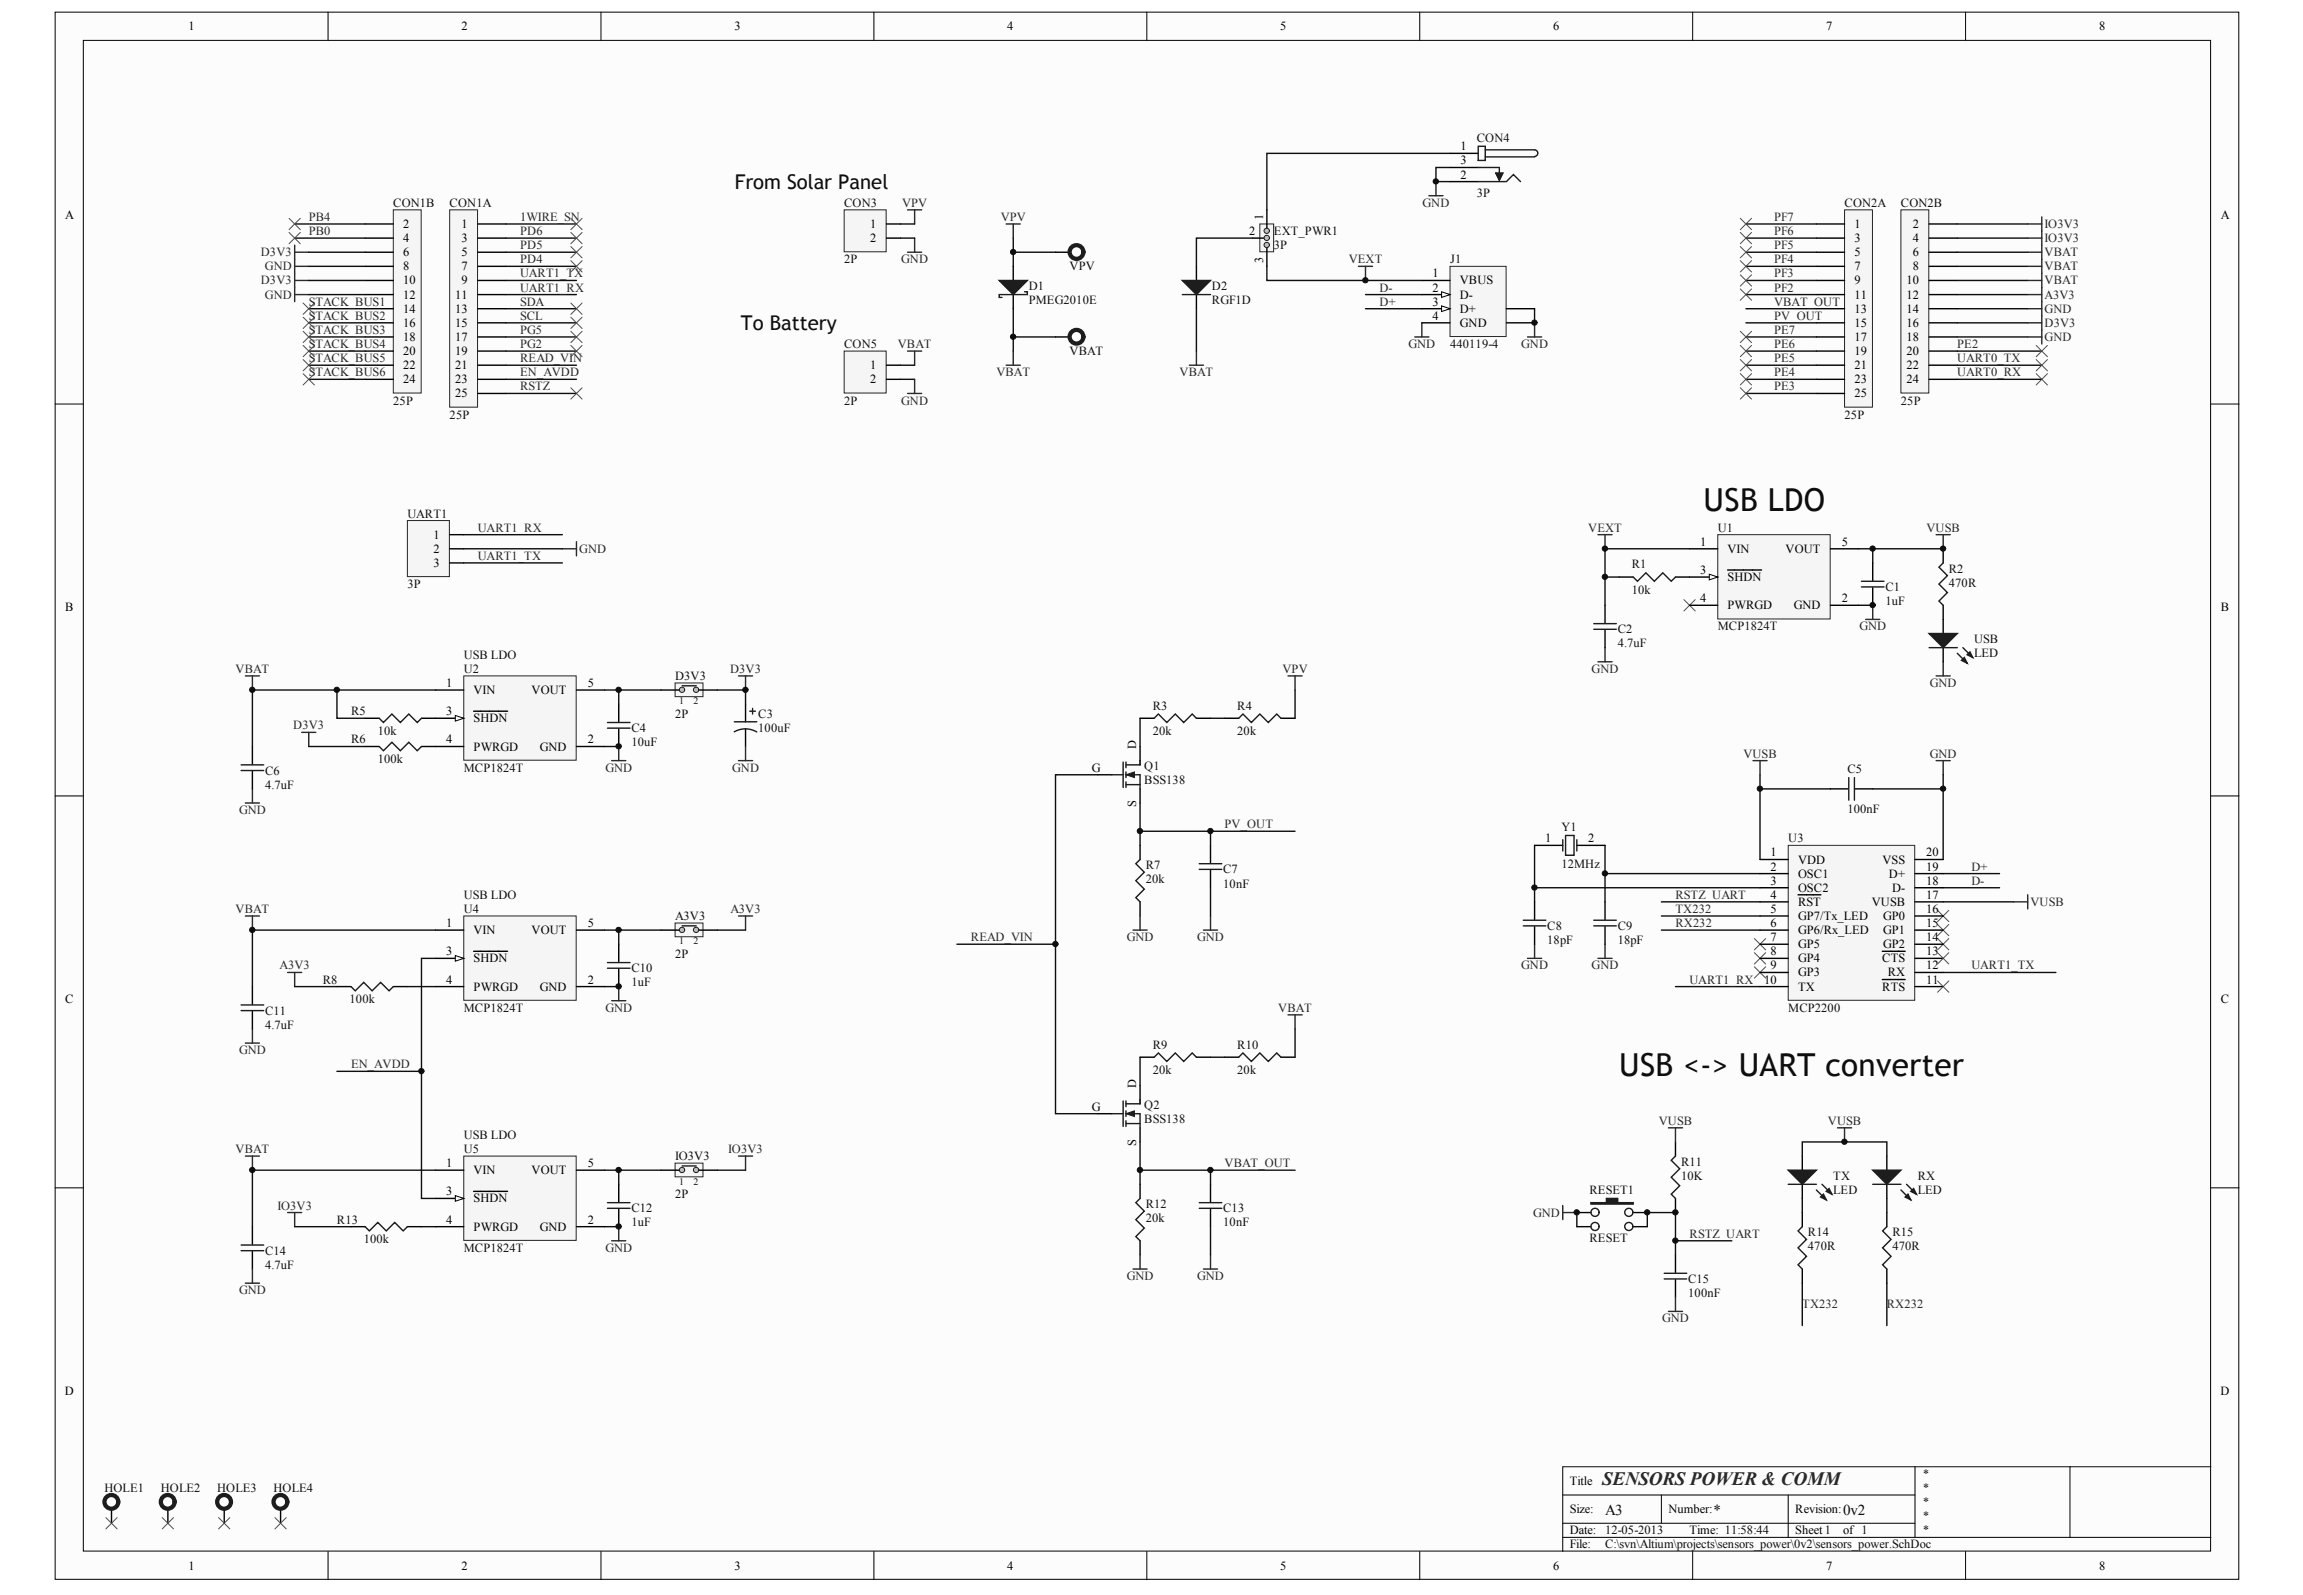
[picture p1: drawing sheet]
<svg xmlns="http://www.w3.org/2000/svg" width="289mm" height="200mm" viewBox="0 0 289 200" stroke-linecap="round" stroke-linejoin="round" font-family="sans-serif">
<defs><g id="words">
<g font-size="4" fill="#0e0e0e">
<text x="213.7" y="64.1">USB LDO</text>
<text x="203.1" y="134.9">USB &lt;-&gt; UART converter</text>
</g>
<g font-size="2.6" fill="#0e0e0e">
<text x="92.2" y="23.7">From Solar Panel</text>
<text x="92.9" y="41.4">To Battery</text>
</g>
<text font-size="2.4" fill="#262626" x="201" y="186.2">SENSORS POWER &amp; COMM</text>
<g font-size="1.9" fill="#0e0e0e">
<text x="201.4" y="189.9">A3</text>
<text x="215" y="189.9">*</text>
<text x="231.2" y="189.9">0v2</text>
</g>
<g font-size="1.6">
<text x="23.7" y="3.8">1</text>
<text x="57.9" y="3.8">2</text>
<text x="92.1" y="3.8">3</text>
<text x="126.4" y="3.8">4</text>
<text x="160.6" y="3.8">5</text>
<text x="194.9" y="3.8">6</text>
<text x="229.1" y="3.8">7</text>
<text x="263.3" y="3.8">8</text>
<text x="183.2" y="18.9">1</text>
<text x="183.2" y="22.4">2</text>
<text x="183.2" y="20.6">3</text>
<text x="8.2" y="27.5">A</text>
<text x="50.6" y="28.6">2</text>
<text x="57.9" y="28.6">1</text>
<text x="109.2" y="28.6">1</text>
<text x="156.7" y="29.5">2</text>
<text x="232.6" y="28.6">1</text>
<text x="240" y="28.6">2</text>
<text x="278.6" y="27.5">A</text>
<text x="50.6" y="30.4">4</text>
<text x="50.6" y="32.1">6</text>
<text x="50.6" y="33.9">8</text>
<text x="50.6" y="35.7">10</text>
<text x="57.9" y="30.4">3</text>
<text x="57.9" y="32.1">5</text>
<text x="57.9" y="33.9">7</text>
<text x="57.9" y="35.7">9</text>
<text x="109.2" y="30.4">2</text>
<text x="179.7" y="34.8">1</text>
<text x="183.2" y="35.7">VBUS</text>
<text x="232.6" y="30.4">3</text>
<text x="232.6" y="32.1">5</text>
<text x="232.6" y="33.9">7</text>
<text x="232.6" y="35.7">9</text>
<text x="239.2" y="35.7">10</text>
<text x="240" y="30.4">4</text>
<text x="240" y="32.1">6</text>
<text x="240" y="33.9">8</text>
<text x="50.6" y="37.4">12</text>
<text x="50.6" y="39.2">14</text>
<text x="50.6" y="41">16</text>
<text x="57.1" y="37.4">11</text>
<text x="57.1" y="39.2">13</text>
<text x="57.1" y="41">15</text>
<text x="179.7" y="36.6">2</text>
<text x="179.7" y="38.3">3</text>
<text x="179.7" y="40.1">4</text>
<text x="183.2" y="37.4">D-</text>
<text x="183.2" y="39.2">D+</text>
<text x="183.2" y="41">GND</text>
<text x="232.6" y="37.4">11</text>
<text x="232.6" y="39.2">13</text>
<text x="232.6" y="41">15</text>
<text x="239.2" y="37.4">12</text>
<text x="239.2" y="39.2">14</text>
<text x="239.2" y="41">16</text>
<text x="50.6" y="42.8">18</text>
<text x="50.6" y="44.5">20</text>
<text x="50.6" y="46.3">22</text>
<text x="57.1" y="42.8">17</text>
<text x="57.1" y="44.5">19</text>
<text x="57.1" y="46.3">21</text>
<text x="109.2" y="46.3">1</text>
<text x="232.6" y="42.8">17</text>
<text x="232.6" y="44.5">19</text>
<text x="232.6" y="46.3">21</text>
<text x="239.2" y="42.8">18</text>
<text x="239.2" y="44.5">20</text>
<text x="239.2" y="46.3">22</text>
<text x="50.6" y="48.1">24</text>
<text x="57.1" y="48.1">23</text>
<text x="57.1" y="49.8">25</text>
<text x="109.2" y="48.1">2</text>
<text x="232.6" y="48.1">23</text>
<text x="232.6" y="49.8">25</text>
<text x="239.2" y="48.1">24</text>
<text x="54.4" y="67.6">1</text>
<text x="54.4" y="69.3">2</text>
<text x="54.4" y="71.1">3</text>
<text x="213.3" y="68.4">1</text>
<text x="213.3" y="72">3</text>
<text x="216.7" y="69.3">VIN</text>
<text x="224" y="69.3">VOUT</text>
<text x="231.1" y="68.4">5</text>
<text x="8.2" y="76.6">B</text>
<text x="213.3" y="75.5">4</text>
<text x="216.7" y="72.9">SHDN</text>
<text x="216.7" y="76.4">PWRGD</text>
<text x="225" y="76.4">GND</text>
<text x="231.1" y="75.5">2</text>
<text x="278.6" y="76.6">B</text>
<text x="56" y="86.2">1</text>
<text x="56" y="89.7">3</text>
<text x="59.4" y="87">VIN</text>
<text x="66.7" y="87">VOUT</text>
<text x="73.7" y="86.2">5</text>
<text x="56" y="93.2">4</text>
<text x="59.4" y="90.6">SHDN</text>
<text x="59.4" y="94.1">PWRGD</text>
<text x="67.7" y="94.1">GND</text>
<text x="73.7" y="93.2">2</text>
<text x="137" y="96.8">G</text>
<text x="193.8" y="105.6">1</text>
<text x="199.2" y="105.6">2</text>
<text x="222.1" y="107.4">1</text>
<text x="241.7" y="107.4">20</text>
<text x="222.1" y="110.9">3</text>
<text x="222.1" y="112.7">4</text>
<text x="222.1" y="109.2">2</text>
<text x="225.6" y="111.8">OSC2</text>
<text x="225.6" y="113.6">RST</text>
<text x="225.6" y="108.3">VDD</text>
<text x="225.6" y="110.1">OSC1</text>
<text x="234.8" y="113.6">VUSB</text>
<text x="236.2" y="108.3">VSS</text>
<text x="237" y="110.1">D+</text>
<text x="237.4" y="111.8">D-</text>
<text x="241.7" y="112.7">17</text>
<text x="241.7" y="110.9">18</text>
<text x="241.7" y="109.2">19</text>
<text x="56" y="116.3">1</text>
<text x="56" y="119.8">3</text>
<text x="59.4" y="117.1">VIN</text>
<text x="66.7" y="117.1">VOUT</text>
<text x="73.7" y="116.3">5</text>
<text x="222.1" y="114.5">5</text>
<text x="222.1" y="116.3">6</text>
<text x="222.1" y="118">7</text>
<text x="222.1" y="119.8">8</text>
<text x="225.6" y="115.4">GP7/Tx_LED</text>
<text x="225.6" y="117.1">GP6/Rx_LED</text>
<text x="225.6" y="118.9">GP5</text>
<text x="236.2" y="118.9">GP2</text>
<text x="236.2" y="117.1">GP1</text>
<text x="236.2" y="115.4">GP0</text>
<text x="241.7" y="119.8">13</text>
<text x="241.7" y="118">14</text>
<text x="241.7" y="116.3">15</text>
<text x="241.7" y="114.5">16</text>
<text x="8.2" y="125.8">C</text>
<text x="56" y="123.3">4</text>
<text x="59.4" y="120.7">SHDN</text>
<text x="59.4" y="124.2">PWRGD</text>
<text x="67.7" y="124.2">GND</text>
<text x="73.7" y="123.3">2</text>
<text x="221.3" y="123.3">10</text>
<text x="222.1" y="121.6">9</text>
<text x="225.6" y="120.7">GP4</text>
<text x="225.6" y="122.5">GP3</text>
<text x="225.6" y="124.2">TX</text>
<text x="236.1" y="124.2">RTS</text>
<text x="236.1" y="120.7">CTS</text>
<text x="236.8" y="122.5">RX</text>
<text x="241.7" y="123.3">11</text>
<text x="241.7" y="121.6">12</text>
<text x="278.6" y="125.8">C</text>
<text x="137" y="139.3">G</text>
<text x="56" y="146.4">1</text>
<text x="56" y="149.9">3</text>
<text x="59.4" y="147.3">VIN</text>
<text x="66.7" y="147.3">VOUT</text>
<text x="73.7" y="146.4">5</text>
<text x="56" y="153.5">4</text>
<text x="59.4" y="150.8">SHDN</text>
<text x="59.4" y="154.3">PWRGD</text>
<text x="67.7" y="154.3">GND</text>
<text x="73.7" y="153.5">2</text>
<text x="8.1" y="174.9">D</text>
<text x="278.6" y="174.9">D</text>
<text x="196.9" y="186.2">Title</text>
<text x="196.9" y="189.8">Size:</text>
<text x="209.3" y="189.8">Number:</text>
<text x="225.2" y="189.8">Revision:</text>
<text x="23.7" y="196.8">1</text>
<text x="57.9" y="196.8">2</text>
<text x="92.1" y="196.8">3</text>
<text x="126.4" y="196.8">4</text>
<text x="160.6" y="196.8">5</text>
<text x="194.9" y="196.8">6</text>
<text x="196.9" y="192.4">Date:</text>
<text x="196.9" y="194.2">File:</text>
<text x="212" y="192.4">Time: 11:58:44</text>
<text x="225.2" y="192.4">Sheet 1</text>
<text x="229.1" y="196.8">7</text>
<text x="231.2" y="192.4">of 1</text>
<text x="263.3" y="196.8">8</text>
</g>
<g font-size="1.6" fill="#0e0e0e">
<text x="185.3" y="17.8">CON4</text>
<text x="49.3" y="25.9">CON1B</text>
<text x="56.4" y="25.9">CON1A</text>
<text x="105.9" y="25.9">CON3</text>
<text x="159.8" y="29.5">EXT_PWR1</text>
<text x="185.3" y="24.7">3P</text>
<text x="231.4" y="25.9">CON2A</text>
<text x="238.5" y="25.9">CON2B</text>
<text x="105.9" y="33">2P</text>
<text x="134.2" y="33.9">VPV</text>
<text x="159.8" y="31.2">3P</text>
<text x="181.9" y="33">J1</text>
<text x="129.1" y="36.4">D1</text>
<text x="129.1" y="38.2">PMEG2010E</text>
<text x="152" y="36.4">D2</text>
<text x="152" y="38.2">RGF1D</text>
<text x="105.9" y="43.6">CON5</text>
<text x="134.2" y="44.5">VBAT</text>
<text x="181.9" y="43.6">440119-4</text>
<text x="49.3" y="50.7">25P</text>
<text x="56.4" y="52.5">25P</text>
<text x="105.9" y="50.7">2P</text>
<text x="231.4" y="52.5">25P</text>
<text x="238.5" y="50.7">25P</text>
<text x="51.1" y="64.9">UART1</text>
<text x="204.7" y="71.3">R1</text>
<text x="215.5" y="66.7">U1</text>
<text x="244.5" y="71.8">R2</text>
<text x="51.1" y="73.8">3P</text>
<text x="204.7" y="74.5">10k</text>
<text x="236.5" y="74.1">C1</text>
<text x="236.5" y="75.9">1uF</text>
<text x="244.5" y="73.6">470R</text>
<text x="58.2" y="82.6">USB LDO</text>
<text x="203" y="79.4">C2</text>
<text x="203" y="81.2">4.7uF</text>
<text x="215.5" y="79.1">MCP1824T</text>
<text x="247.7" y="80.7">USB</text>
<text x="247.7" y="82.4">LED</text>
<text x="44" y="89.7">R5</text>
<text x="58.2" y="84.4">U2</text>
<text x="84.7" y="85.3">D3V3</text>
<text x="144.6" y="89">R3</text>
<text x="155.2" y="89">R4</text>
<text x="44" y="93.2">R6</text>
<text x="47.4" y="92.2">10k</text>
<text x="47.4" y="95.7">100k</text>
<text x="79.2" y="91.8">C4</text>
<text x="79.2" y="93.6">10uF</text>
<text x="84.7" y="90">2P</text>
<text x="95.1" y="90">C3</text>
<text x="95.1" y="91.8">100uF</text>
<text x="144.6" y="92.2">20k</text>
<text x="155.2" y="92.2">20k</text>
<text x="33.3" y="97.1">C6</text>
<text x="33.3" y="98.9">4.7uF</text>
<text x="58.2" y="96.8">MCP1824T</text>
<text x="143.6" y="96.6">Q1</text>
<text x="143.6" y="98.4">BSS138</text>
<text x="231.8" y="97">C5</text>
<text x="231.8" y="101.9">100nF</text>
<text x="195.9" y="104.2">Y1</text>
<text x="224.3" y="105.6">U3</text>
<text x="58.2" y="112.7">USB LDO</text>
<text x="143.7" y="109">R7</text>
<text x="143.7" y="110.8">20k</text>
<text x="153.5" y="109.5">C7</text>
<text x="153.5" y="111.3">10nF</text>
<text x="195.9" y="108.8">12MHz</text>
<text x="58.2" y="114.5">U4</text>
<text x="84.7" y="115.4">A3V3</text>
<text x="194.1" y="116.6">C8</text>
<text x="194.1" y="118.4">18pF</text>
<text x="203" y="116.6">C9</text>
<text x="203" y="118.4">18pF</text>
<text x="40.5" y="123.3">R8</text>
<text x="43.9" y="125.8">100k</text>
<text x="79.2" y="121.9">C10</text>
<text x="79.2" y="123.7">1uF</text>
<text x="84.7" y="120.2">2P</text>
<text x="33.3" y="127.2">C11</text>
<text x="33.3" y="129">4.7uF</text>
<text x="58.2" y="126.9">MCP1824T</text>
<text x="144.6" y="131.5">R9</text>
<text x="155.2" y="131.5">R10</text>
<text x="224.3" y="126.9">MCP2200</text>
<text x="144.6" y="134.7">20k</text>
<text x="155.2" y="134.7">20k</text>
<text x="58.2" y="142.8">USB LDO</text>
<text x="143.6" y="139.1">Q2</text>
<text x="143.6" y="140.9">BSS138</text>
<text x="58.2" y="144.6">U5</text>
<text x="84.7" y="145.5">IO3V3</text>
<text x="199.4" y="149.7">RESET1</text>
<text x="210.9" y="146.2">R11</text>
<text x="210.9" y="148">10K</text>
<text x="230" y="148">TX</text>
<text x="230" y="149.7">LED</text>
<text x="240.6" y="148">RX</text>
<text x="240.6" y="149.7">LED</text>
<text x="42.3" y="153.5">R13</text>
<text x="45.6" y="155.9">100k</text>
<text x="79.2" y="152">C12</text>
<text x="79.2" y="153.8">1uF</text>
<text x="84.7" y="150.3">2P</text>
<text x="143.7" y="151.5">R12</text>
<text x="143.7" y="153.3">20k</text>
<text x="153.5" y="152">C13</text>
<text x="153.5" y="153.8">10nF</text>
<text x="199.4" y="155.8">RESET</text>
<text x="226.8" y="155">R14</text>
<text x="237.4" y="155">R15</text>
<text x="33.3" y="157.3">C14</text>
<text x="33.3" y="159.1">4.7uF</text>
<text x="58.2" y="157">MCP1824T</text>
<text x="211.8" y="160.9">C15</text>
<text x="226.8" y="156.8">470R</text>
<text x="237.4" y="156.8">470R</text>
<text x="211.8" y="162.7">100nF</text>
<text x="241.1" y="185.3">*</text>
<text x="13.1" y="187.1">HOLE1</text>
<text x="20.2" y="187.1">HOLE2</text>
<text x="27.2" y="187.1">HOLE3</text>
<text x="34.3" y="187.1">HOLE4</text>
<text x="241.1" y="187.1">*</text>
<text x="241.1" y="188.9">*</text>
<text x="241.1" y="190.6">*</text>
<text x="201.4" y="192.4">12-05-2013</text>
<text x="201.4" y="194.2">C:\svn\Altium\projects\sensors_power\0v2\sensors_power.SchDoc</text>
<text x="241.1" y="192.4">*</text>
</g>
<g font-size="1.6" fill="#262626">
<text x="38.7" y="29.5">PB0</text>
<text x="38.7" y="27.7">PB4</text>
<text x="65.3" y="29.5">PD6</text>
<text x="65.3" y="27.7">1WIRE_SN</text>
<text x="113.2" y="25.9">VPV</text>
<text x="125.5" y="27.7">VPV</text>
<text x="178.5" y="25.9">GND</text>
<text x="222.6" y="29.5">PF6</text>
<text x="222.6" y="27.7">PF7</text>
<text x="256.5" y="28.6">IO3V3</text>
<text x="32.7" y="32.1">D3V3</text>
<text x="32.7" y="35.7">D3V3</text>
<text x="33.2" y="33.9">GND</text>
<text x="65.3" y="34.8">UART1_TX</text>
<text x="65.3" y="33">PD4</text>
<text x="65.3" y="31.2">PD5</text>
<text x="113.1" y="33">GND</text>
<text x="169.2" y="33">VEXT</text>
<text x="222.6" y="34.8">PF3</text>
<text x="222.6" y="33">PF4</text>
<text x="222.6" y="31.2">PF5</text>
<text x="256.5" y="30.4">IO3V3</text>
<text x="256.5" y="35.7">VBAT</text>
<text x="256.5" y="33.9">VBAT</text>
<text x="256.5" y="32.1">VBAT</text>
<text x="33.2" y="37.4">GND</text>
<text x="38.7" y="38.3">STACK_BUS1</text>
<text x="38.7" y="40.1">STACK_BUS2</text>
<text x="38.7" y="41.9">STACK_BUS3</text>
<text x="65.3" y="41.9">PG5</text>
<text x="65.3" y="40.1">SCL</text>
<text x="65.3" y="38.3">SDA</text>
<text x="65.3" y="36.6">UART1_RX</text>
<text x="173.1" y="36.6">D-</text>
<text x="173.1" y="38.3">D+</text>
<text x="222.6" y="40.1">PV_OUT</text>
<text x="222.6" y="38.3">VBAT_OUT</text>
<text x="222.6" y="36.6">PF2</text>
<text x="222.6" y="41.9">PE7</text>
<text x="256.5" y="37.4">A3V3</text>
<text x="256.5" y="39.2">GND</text>
<text x="256.5" y="41">D3V3</text>
<text x="38.7" y="43.6">STACK_BUS4</text>
<text x="38.7" y="45.4">STACK_BUS5</text>
<text x="38.7" y="47.2">STACK_BUS6</text>
<text x="65.3" y="47.2">EN_AVDD</text>
<text x="65.3" y="45.4">READ_VIN</text>
<text x="65.3" y="43.6">PG2</text>
<text x="112.6" y="43.6">VBAT</text>
<text x="125" y="47.2">VBAT</text>
<text x="148" y="47.2">VBAT</text>
<text x="176.7" y="43.6">GND</text>
<text x="190.8" y="43.6">GND</text>
<text x="222.6" y="47.2">PE4</text>
<text x="222.6" y="45.4">PE5</text>
<text x="222.6" y="43.6">PE6</text>
<text x="245.6" y="43.6">PE2</text>
<text x="245.6" y="45.4">UART0_TX</text>
<text x="245.6" y="47.2">UART0_RX</text>
<text x="256.5" y="42.8">GND</text>
<text x="65.3" y="49">RSTZ</text>
<text x="113.1" y="50.7">GND</text>
<text x="222.6" y="49">PE3</text>
<text x="59.9" y="70.2">UART1_TX</text>
<text x="59.9" y="66.7">UART1_RX</text>
<text x="72.7" y="69.3">GND</text>
<text x="199.3" y="66.7">VEXT</text>
<text x="241.7" y="66.7">VUSB</text>
<text x="233.3" y="79.1">GND</text>
<text x="29.6" y="84.4">VBAT</text>
<text x="91.6" y="84.4">D3V3</text>
<text x="160.9" y="84.4">VPV</text>
<text x="199.7" y="84.4">GND</text>
<text x="242.1" y="86.2">GND</text>
<text x="36.8" y="91.5">D3V3</text>
<text x="218.7" y="95">VUSB</text>
<text x="242.1" y="95">GND</text>
<text x="75.9" y="96.8">GND</text>
<text x="91.9" y="96.8">GND</text>
<text x="30" y="102.1">GND</text>
<text x="153.6" y="103.9">PV_OUT</text>
<text x="210.2" y="112.7">RSTZ_UART</text>
<text x="247.3" y="109.2">D+</text>
<text x="247.3" y="110.9">D-</text>
<text x="254.7" y="113.6">VUSB</text>
<text x="29.6" y="114.5">VBAT</text>
<text x="91.6" y="114.5">A3V3</text>
<text x="121.8" y="118">READ_VIN</text>
<text x="141.3" y="118">GND</text>
<text x="150.2" y="118">GND</text>
<text x="210.2" y="114.5">TX232</text>
<text x="210.2" y="116.3">RX232</text>
<text x="35.1" y="121.6">A3V3</text>
<text x="190.8" y="121.6">GND</text>
<text x="199.7" y="121.6">GND</text>
<text x="212" y="123.3">UART1_RX</text>
<text x="247.3" y="121.6">UART1_TX</text>
<text x="75.9" y="126.9">GND</text>
<text x="160.4" y="126.9">VBAT</text>
<text x="30" y="132.2">GND</text>
<text x="44" y="134">EN_AVDD</text>
<text x="208.1" y="141.1">VUSB</text>
<text x="229.3" y="141.1">VUSB</text>
<text x="29.6" y="144.6">VBAT</text>
<text x="91.4" y="144.6">IO3V3</text>
<text x="153.6" y="146.4">VBAT_OUT</text>
<text x="34.8" y="151.7">IO3V3</text>
<text x="192.3" y="152.6">GND</text>
<text x="212" y="155.2">RSTZ_UART</text>
<text x="75.9" y="157">GND</text>
<text x="141.3" y="160.5">GND</text>
<text x="150.2" y="160.5">GND</text>
<text x="30" y="162.3">GND</text>
<text x="208.5" y="165.8">GND</text>
<text x="226.1" y="164.1">TX232</text>
<text x="236.7" y="164.1">RX232</text>
</g>
<g font-size="1.5">
<text x="158.5" y="27.6" transform="rotate(-90 158.5 27.6)">1</text>
<text x="158.5" y="33" transform="rotate(-90 158.5 33)">3</text>
<text x="142.5" y="94" transform="rotate(-90 142.5 94)">D</text>
<text x="142.5" y="101.2" transform="rotate(-90 142.5 101.2)">S</text>
<text x="142.5" y="136.5" transform="rotate(-90 142.5 136.5)">D</text>
<text x="142.5" y="143.7" transform="rotate(-90 142.5 143.7)">S</text>
</g>
<g font-size="1.2" fill="#0e0e0e">
<text x="85.2" y="88.3">1</text>
<text x="87" y="88.3">2</text>
<text x="85.2" y="118.4">1</text>
<text x="87" y="118.4">2</text>
<text x="85.2" y="148.5">1</text>
<text x="87" y="148.5">2</text>
</g>
</g></defs>
<g fill="#fcfcfc" stroke="#000" stroke-width=".13">
<path d="M6.9 1.5h274v196.6h-274z"/>
<path d="M10.5 5.1h266.8v189.4h-266.8z"/>
</g>
<g fill="none" stroke="#000" stroke-width=".13">
<path d="M41.2 1.5v3.6M75.4 1.5v3.6M109.6 1.5v3.6M143.9 1.5v3.6M178.1 1.5v3.6M212.4 1.5v3.6M246.6 1.5v3.6M6.9 50.7h3.6M277.4 50.7h3.5M6.9 99.8h3.6M277.4 99.8h3.5M6.9 149h3.6"/>
<path d="M277.4 149h3.5M41.2 194.6v3.5M75.4 194.6v3.5M109.6 194.6v3.5M143.9 194.6v3.5M178.1 194.6v3.5M196.1 187.5h44.1M196.1 192.8h81.3M196.1 191h44.1M208.4 187.5v3.5M212.4 194.6v3.5M224.3 187.5v5.3"/>
<path d="M240.2 183.9v8.9M246.6 194.6v3.5M259.7 183.9h-63.6v10.7M277.4 183.9h-17.7v8.9"/>
</g>
<path d="M56.4 26.3h3.5v24.8h-3.5z" fill="#f5f5f5" stroke="#262626" stroke-width=".13"/>
<g fill="none" stroke="#000" stroke-width=".18">
<path d="M59.9 28.1h3.6M59.9 29.9h3.6M59.9 31.6h3.6M59.9 33.4h3.6M59.9 35.2h3.6M59.9 36.9h3.6M59.9 38.7h3.6M59.9 40.5h3.6M59.9 42.3h3.6M59.9 44h3.6M59.9 45.8h3.6M59.9 47.6h3.6"/>
<path d="M59.9 49.3h3.6"/>
</g>
<path d="M49.3 26.3h3.5v23h-3.5z" fill="#f5f5f5" stroke="#262626" stroke-width=".13"/>
<g fill="none" stroke="#000" stroke-width=".18">
<path d="M45.8 28.1h3.5M45.8 29.9h3.5M45.8 31.6h3.5M45.8 33.4h3.5M45.8 35.2h3.5M45.8 36.9h3.5M45.8 38.7h3.5M45.8 40.5h3.5M45.8 42.3h3.5M45.8 44h3.5M45.8 45.8h3.5M45.8 47.6h3.5"/>
<path d="M14 189.3v1.7M21.1 189.3v1.7M28.1 189.3v1.7M35.2 189.3v1.7"/>
</g>
<g fill="none" stroke="#0e0e0e" stroke-width=".18">
<path d="M37 28.1h8.8M37 29.9h8.8M38.7 31.6h7.1M38.7 33.4h7.1M38.7 35.2h7.1M38.7 36.9h7.1M38.7 38.7h7.1M63.5 28.1h8.8M63.5 29.9h8.8M63.5 31.6h8.8M63.5 33.4h8.8M63.5 35.2h8.8"/>
<path d="M63.5 36.9h8.8M63.5 38.7h8.8M38.7 40.5h7.1M38.7 42.3h7.1M38.7 44h7.1M63.5 40.5h8.8M63.5 42.3h8.8M63.5 44h8.8M63.5 45.8h8.8M63.5 47.6h8.8M63.5 49.3h8.8"/>
</g>
<g fill="none" stroke="#1c1c1c" stroke-width=".53">
<circle cx="14" cy="188.3" r=".86"/>
<circle cx="21" cy="188.3" r=".86"/>
<circle cx="28.1" cy="188.3" r=".86"/>
<circle cx="35.2" cy="188.3" r=".86"/>
</g>
<path d="M13.3 190.3l1.4 1.4M14.7 190.3l-1.4 1.4M20.4 190.3l1.4 1.4M21.8 190.3l-1.4 1.4M27.4 190.3l1.4 1.4M28.8 190.3l-1.4 1.4M34.5 190.3l1.4 1.4M35.9 190.3l-1.4 1.4" fill="none" stroke="#4c4c4c" stroke-width=".13"/>
<path d="M37 30.7v7.1M37 36.9h1.7M37 33.4h1.7M37 31.6h1.7M37 35.2h1.7" fill="none" stroke="#262626" stroke-width=".18"/>
<path d="M231.4 26.3h3.5v24.8h-3.5z" fill="#f5f5f5" stroke="#262626" stroke-width=".13"/>
<g fill="none" stroke="#000" stroke-width=".18">
<path d="M227.9 28.1h3.5M227.9 29.9h3.5M227.9 31.6h3.5M227.9 33.4h3.5M227.9 35.2h3.5M227.9 36.9h3.5M227.9 38.7h3.5M227.9 40.5h3.5M227.9 42.3h3.5M227.9 44h3.5M227.9 45.8h3.5M227.9 47.6h3.5"/>
<path d="M227.9 49.3h3.5"/>
</g>
<path d="M238.5 26.3h3.5v23h-3.5z" fill="#f5f5f5" stroke="#262626" stroke-width=".13"/>
<path d="M242 28.1h3.6M242 29.9h3.6M242 31.6h3.6M242 33.4h3.6M242 35.2h3.6M242 36.9h3.6M242 38.7h3.6M242 40.5h3.6M242 42.3h3.6M242 44h3.6M242 45.8h3.6M242 47.6h3.6" fill="none" stroke="#000" stroke-width=".18"/>
<g fill="none" stroke="#0e0e0e" stroke-width=".18">
<path d="M219 28.1h8.9M219 29.9h8.9M219 31.6h8.9M219 33.4h8.9M219 35.2h8.9M219 36.9h8.9M219 38.7h8.9M245.6 28.1h8.8M245.6 29.9h8.8M245.6 31.6h8.8M245.6 33.4h8.8M245.6 35.2h8.8"/>
<path d="M245.6 36.9h8.8M245.6 38.7h8.8M38.7 45.8h7.1M38.7 47.6h7.1M219 40.5h8.9M219 42.3h8.9M219 44h8.9M219 45.8h8.9M219 47.6h8.9M219 49.3h8.9M245.6 40.5h8.8M245.6 42.3h8.8"/>
<path d="M245.6 44h10.6M245.6 45.8h10.6M245.6 47.6h10.6"/>
</g>
<path d="M113.9 26.3h1.7M114.7 26.3v1.8M254.4 36.9h1.8M254.4 38.7h1.8M256.2 36.1v7M254.4 42.3h1.8M254.4 40.5h1.8" fill="none" stroke="#262626" stroke-width=".18"/>
<path d="M38 39.8l1.4 1.4M38 38l1.4 1.4M39.4 39.8l-1.4 1.4M39.4 38l-1.4 1.4M38 43.3l1.4 1.4M38 41.5l1.4 1.5M38 45.1l1.4 1.4M38 46.9l1.4 1.4M39.4 43.3l-1.4 1.4M39.4 41.5l-1.4 1.5M39.4 45.1l-1.4 1.4M39.4 46.9l-1.4 1.4" fill="none" stroke="#4c4c4c" stroke-width=".13"/>
<path d="M105.9 26.3h5.3v5.3h-5.3z" fill="#f5f5f5" stroke="#262626" stroke-width=".13"/>
<path d="M111.2 28.1h1.8M111.2 29.9h1.8" fill="none" stroke="#000" stroke-width=".18"/>
<path d="M113.9 31.6h1.7M114.7 29.9v1.7" fill="none" stroke="#262626" stroke-width=".18"/>
<path d="M113 28.1h1.7M113 29.9h1.7" fill="none" stroke="#0e0e0e" stroke-width=".18"/>
<path d="M105.9 44h5.3v5.3h-5.3z" fill="#f5f5f5" stroke="#262626" stroke-width=".13"/>
<path d="M111.2 45.8h1.8M111.2 47.6h1.8M77.6 118.4v2.2M31.7 123.7v2.2M31.7 126.8v2.2M77.6 121.5v2.2" fill="none" stroke="#000" stroke-width=".18"/>
<path d="M113 47.6h1.7M113 45.8h1.7M75.9 123.7h1.7" fill="none" stroke="#0e0e0e" stroke-width=".18"/>
<path d="M113.9 44h1.7M113.9 49.3h1.7M114.7 44v1.8M114.7 47.6v1.7M30.8 114.9h1.7M31.7 114.9v1.7M92.6 114.9h1.8M93.5 114.9v1.7M30.8 130.8h1.7M31.7 129v1.8M76.7 125.5h1.8M77.6 123.7v1.8" fill="none" stroke="#262626" stroke-width=".18"/>
<path d="M30.3 126h2.8M30.3 126.7h2.8M76.2 120.7h2.8M76.2 121.4h2.8" fill="none" stroke="#1c1c1c" stroke-width=".18"/>
<path d="M58.2 114.9h14.1v10.5h-14.1z" fill="#f5f5f5" stroke="#262626" stroke-width=".13"/>
<path d="M54.6 116.6h3.6M54.6 120.2h3.6M72.3 123.7h3.6" fill="none" stroke="#000" stroke-width=".18"/>
<path d="M57.1 119.8l1.1 .4-1.1 .3z" fill="#fcfcfc" stroke="#000" stroke-width=".13"/>
<path d="M31.7 93.6v2.2M31.7 96.7v2.2M77.6 88.3v2.2M77.6 91.4v2.2M59.4 119.3h4.3M72.3 116.6h3.6M54.6 123.7h3.6" fill="none" stroke="#000" stroke-width=".18"/>
<path d="M75.9 93.6h1.7M54.6 116.6h-22.9v7.1M75.9 116.6h1.7v1.8" fill="none" stroke="#0e0e0e" stroke-width=".18"/>
<path d="M30.8 84.8h1.7M31.7 84.8v1.7M31.7 98.9v1.8M76.7 95.4h1.8M77.6 93.6v1.8M92.6 84.8h1.8M93.5 84.8v1.7M30.8 100.7h1.7" fill="none" stroke="#262626" stroke-width=".18"/>
<path d="M30.3 95.9h2.8M30.3 96.6h2.8M76.2 90.6h2.8M76.2 91.3h2.8" fill="none" stroke="#1c1c1c" stroke-width=".18"/>
<path d="M58.2 84.8h14.1v10.5h-14.1z" fill="#f5f5f5" stroke="#262626" stroke-width=".13"/>
<path d="M54.6 86.5h3.6M54.6 90.1h3.6M72.3 93.6h3.6" fill="none" stroke="#000" stroke-width=".18"/>
<path d="M57.1 89.7l1.1 .4-1.1 .3z" fill="#fcfcfc" stroke="#000" stroke-width=".13"/>
<path d="M132.4 31.6h1.8M132.4 42.3h1.8M45.8 90.1h1.8M52.9 90.1h1.7M54.6 93.6h3.6M59.4 89.2h4.3M72.3 86.5h3.6" fill="none" stroke="#000" stroke-width=".18"/>
<path d="M127.1 29.9v3.5M127.1 38.7v5.3M127.1 31.6h5.3M127.1 42.3h5.3M42.3 86.5v3.6h3.5M54.6 86.5h-22.9v7.1M75.9 86.5h1.7v1.8" fill="none" stroke="#0e0e0e" stroke-width=".18"/>
<path d="M47.6 90.1l.5 .5 1.1-1.1 1 1.1 1.1-1.1 1 1.1 .6-.5" fill="none" stroke="#1c1c1c" stroke-width=".18"/>
<path d="M126.2 28.1h1.8M127.1 28.1v1.8M126.2 45.8h1.8M127.1 44v1.8" fill="none" stroke="#262626" stroke-width=".18"/>
<g fill="none" stroke="#1c1c1c" stroke-width=".53">
<circle cx="135.1" cy="31.6" r=".86"/>
<circle cx="135.1" cy="42.2" r=".86"/>
</g>
<path d="M84.7 115.8h3.5v1.7h-3.5z" fill="#f5f5f5" stroke="#262626" stroke-width=".13"/>
<path d="M82.9 116.6h2.7M87.3 116.6h2.7" fill="none" stroke="#000" stroke-width=".18"/>
<path d="M85.6 116.1h1.7" fill="none" stroke="#1c1c1c" stroke-width=".18"/>
<g fill="#c0c0c0" stroke="#1c1c1c" stroke-width=".13">
<circle cx="85.6" cy="116.6" r=".33"/>
<circle cx="87.3" cy="116.6" r=".33"/>
</g>
<path d="M77.6 116.6h5.3M90 116.6h3.5" fill="none" stroke="#0e0e0e" stroke-width=".18"/>
<path d="M84.7 85.6h3.5v1.8h-3.5z" fill="#f5f5f5" stroke="#262626" stroke-width=".13"/>
<path d="M82.9 86.5h2.7M87.3 86.5h2.7" fill="none" stroke="#000" stroke-width=".18"/>
<path d="M85.6 86h1.7" fill="none" stroke="#1c1c1c" stroke-width=".18"/>
<g fill="#c0c0c0" stroke="#1c1c1c" stroke-width=".13">
<circle cx="85.6" cy="86.5" r=".33"/>
<circle cx="87.3" cy="86.5" r=".33"/>
</g>
<path d="M77.6 86.5h5.3M75.9 153.8h1.7" fill="none" stroke="#0e0e0e" stroke-width=".18"/>
<path d="M127.1 33.4v1.8M127.1 36.9v1.8M31.7 153.8v2.2M31.7 156.9v2.2M77.6 148.5v2.2M77.6 151.6v2.2" fill="none" stroke="#000" stroke-width=".18"/>
<path d="M125.4 35.2h3.5l-1.8 1.7z" fill="#1c1c1c" stroke="#1c1c1c" stroke-width=".18"/>
<path d="M128.5 36.6h.4v.3h-3.5v.4h.3M30.3 156.1h2.8M30.3 156.8h2.8M76.2 150.8h2.8M76.2 151.5h2.8" fill="none" stroke="#1c1c1c" stroke-width=".18"/>
<path d="M30.8 145h1.7M31.7 145v1.8M76.7 155.6h1.8M77.6 153.8v1.8M92.6 145h1.8M93.5 145v1.8" fill="none" stroke="#262626" stroke-width=".18"/>
<path d="M58.2 145h14.1v10.6h-14.1z" fill="#f5f5f5" stroke="#262626" stroke-width=".13"/>
<path d="M54.6 146.8h3.6M54.6 150.3h3.6M72.3 153.8h3.6" fill="none" stroke="#000" stroke-width=".18"/>
<path d="M57.1 149.9l1.1 .4-1.1 .3z" fill="#fcfcfc" stroke="#000" stroke-width=".13"/>
<path d="M54.6 153.8h3.6M59.4 149.4h4.3M72.3 146.8h3.6" fill="none" stroke="#000" stroke-width=".18"/>
<path d="M54.6 146.8h-22.9v7M75.9 146.8h1.7v1.7" fill="none" stroke="#0e0e0e" stroke-width=".18"/>
<path d="M84.7 145.9h3.5v1.7h-3.5z" fill="#f5f5f5" stroke="#262626" stroke-width=".13"/>
<path d="M82.9 146.8h2.7M87.3 146.8h2.7" fill="none" stroke="#000" stroke-width=".18"/>
<path d="M85.6 146.2h1.7" fill="none" stroke="#1c1c1c" stroke-width=".18"/>
<g fill="#c0c0c0" stroke="#1c1c1c" stroke-width=".13">
<circle cx="85.6" cy="146.7" r=".33"/>
<circle cx="87.3" cy="146.7" r=".33"/>
</g>
<g fill="none" stroke="#0e0e0e" stroke-width=".18">
<path d="M150.1 38.7v5.3M157.2 29.9h-7.1v3.5M181.9 21h-1.8v1.8h1.8M192.5 38.7v1.8M38.7 93.6h7.1M90 86.5h3.5v1.8M137.7 97.2h-5.3v21.2M143 90.1v3.5M151.9 90.1h1.7M162.5 86.5v3.6M120 118.4h12.4v21.3h5.3M143 104.2h8.9v1.8"/>
<path d="M143 100.7v5.3M151.9 111.3v3.6M151.9 104.2h10.6M37 123.7h5.3M42.3 134.4h10.6M51.1 123.7h3.5M54.6 120.2h-1.7v30.1h1.7M143 132.6v3.5M151.9 132.6h1.7M162.5 129v3.6M37 153.8h7M52.9 153.8h1.7"/>
<path d="M77.6 146.8h5.3M90 146.8h3.5M143 146.8h8.9v1.7M143 143.2v5.3M151.9 146.8h10.6M151.9 153.8v3.6"/>
</g>
<g fill="none" stroke="#000" stroke-width=".18">
<path d="M181.9 19.2h3.6M150.1 33.4v1.8M150.1 36.9v1.8M181.9 22.8h3.6M181.9 21h3.6M45.8 93.6h1.8M52.9 93.6h1.7M93.5 88.3v2.2M93.5 91.4v2.2M137.7 97.2h1.8M143 93.6v1.8M143 98.9v1.8"/>
<path d="M143 90.1h1.8M150.1 90.1h1.8M153.6 90.1h1.8M160.7 90.1h1.8M143 106v1.8M143 113.1v1.8M151.9 106v2.2M151.9 109.1v2.2M42.3 123.7h1.7M49.3 123.7h1.8M137.7 139.7h1.8M143 136.1v1.8"/>
<path d="M143 132.6h1.8M150.1 132.6h1.8M153.6 132.6h1.8M160.7 132.6h1.8M44 153.8h1.8M51.1 153.8h1.8M143 141.4v1.8M143 148.5v1.8M143 155.6v1.8M151.9 148.5v2.2M151.9 151.6v2.2"/>
</g>
<g fill="none" stroke="#1c1c1c" stroke-width=".18">
<path d="M185.5 18.3h.8v1.8h-.8zM186.3 18.8h6.2a.42 .42 0 0 1 .4 .4 .42 .42 0 0 1-.4 .4M186.3 19.7h6.2M148.3 36.9h3.6M185.5 22.8h3.5l.9-.9 .9 .9M185.5 21h2.6v1.6M187.7 21.7h.8l-.4 .9zM47.6 93.6l.5 .5 1.1-1 1 1 1.1-1 1 1 .6-.5M92.1 91.8a2.81 2.81 0 0 1 2.8 0M92.1 90.5h2.8M94.1 89.2h.7M94.4 88.8v.7"/>
<path d="M139.5 97.2h1.4M140.9 95.6v3.2M141.3 97.2h1.7v1.7M141.3 95.6v.7M141.3 96.8v.7M141.3 98v.8M141.3 98.4h1.7M143 95.4v.5h-1.7M144.8 90.1l.5-.6 1.1 1.1 1-1.1 1.1 1.1 1.1-1.1 .5 .6M155.4 90.1l.5-.6 1.1 1.1 1.1-1.1 1 1.1 1.1-1.1 .5 .6M143 107.8l-.5 .5 1.1 1.1-1.1 1 1.1 1.1-1.1 1.1 .5 .5M150.5 108.3h2.8"/>
<path d="M150.5 109h2.8M44 123.7l.6 .6 1-1.1 1.1 1.1 1.1-1.1 1 1.1 .5-.6M139.5 139.7h1.4M140.9 138.1v3.2M141.3 139.7h1.7v1.7M141.3 138.1v.7M141.3 139.3v.7M143 137.9v.5h-1.7M144.8 132.6l.5-.5 1.1 1 1-1 1.1 1 1.1-1 .5 .5M155.4 132.6l.5-.5 1.1 1 1.1-1 1 1 1.1-1 .5 .5M45.8 153.8l.5 .6 1.1-1.1 1.1 1.1 1-1.1 1.1 1.1 .5-.6M141.3 140.9h1.7"/>
<path d="M141.3 140.6v.7M143 150.3l-.5 .5 1.1 1.1-1.1 1 1.1 1.1-1.1 1.1 .5 .5M150.5 150.8h2.8M150.5 151.5h2.8"/>
</g>
<g fill="none" stroke="#262626" stroke-width=".18">
<path d="M179.3 24.5h1.7M180.1 22.8v1.7M149.2 45.8h1.8M150.1 44v1.8M177.5 42.3h1.8M178.4 40.5v1.8M191.6 42.3h1.8M192.5 40.5v1.8M37.9 91.8h1.7M38.7 91.8v1.8M92.6 95.4h1.8M93.5 93.6v1.8"/>
<path d="M161.6 84.8h1.8M162.5 84.8v1.7M142.1 116.6h1.8M143 114.9v1.7M151 116.6h1.7M151.9 114.9v1.7M36.1 122h1.8M37 122v1.7M161.6 127.3h1.8M162.5 127.3v1.7M31.7 159.1v1.8M36.1 152.1h1.8"/>
<path d="M37 152.1v1.7M142.1 159.1h1.8M143 157.4v1.7M151 159.1h1.7M151.9 157.4v1.7M30.8 160.9h1.7"/>
</g>
<g fill="#1c1c1c" stroke="#1c1c1c" stroke-width=".13">
<path d="M141.3 139.7l1-.4v.7z"/>
<path d="M141.3 97.2l1-.4v.7z"/>
<path d="M187.7 21.7h.8l-.4 .9z"/>
</g>
<path d="M148.3 35.2h3.6l-1.8 1.7z" fill="#1c1c1c" stroke="#1c1c1c" stroke-width=".18"/>
<path d="M181.9 33.4h7.1v8.8h-7.1z" fill="#f5f5f5" stroke="#262626" stroke-width=".13"/>
<path d="M178.4 35.2h3.5M178.4 36.9h3.5" fill="none" stroke="#000" stroke-width=".18"/>
<path d="M180.9 36.6l1 .3-1 .4z" fill="#fcfcfc" stroke="#000" stroke-width=".13"/>
<path d="M178.4 38.7h3.5" fill="none" stroke="#000" stroke-width=".18"/>
<path d="M180.9 38.4l1 .3-1 .4z" fill="#fcfcfc" stroke="#000" stroke-width=".13"/>
<g fill="none" stroke="#000" stroke-width=".18">
<path d="M189 38.7h3.5M178.4 40.5h3.5M189 40.5h3.5M229.6 98.9h2.3M232.7 98.9h2.2M192.5 113.1v2.2M192.5 116.2v2.2M201.4 113.1v2.2M201.4 116.2v2.2M226.1 145v1.8M226.1 148.5v1.8M226.1 152.1v1.7"/>
<path d="M226.1 159.1v1.8M236.7 145v1.8M236.7 148.5v1.8M236.7 152.1v1.7M236.7 159.1v1.8"/>
</g>
<path d="M219.9 95.4h1.8M220.8 95.4v1.8M242.9 95.4h1.8M243.8 95.4v1.8M192.5 118.4v1.8M201.4 118.4v1.8M252.6 113.1h1.8M254.4 112.2v1.8M191.6 120.2h1.8M200.5 120.2h1.7M230.5 141.4h1.8M231.4 141.4v1.8" fill="none" stroke="#262626" stroke-width=".18"/>
<g fill="none" stroke="#0e0e0e" stroke-width=".18">
<path d="M220.8 97.2v10.6M220.8 98.9h8.8M234.9 98.9h8.9M243.8 97.2v10.6M192.5 106v7.1M192.5 111.3h28.3M201.4 106v7.1M201.4 109.6h19.4M208.4 113.1h12.4M208.4 114.9h12.4M208.4 116.6h12.4M243.8 113.1h8.8"/>
<path d="M243.8 111.3h7.1M243.8 109.6h7.1M210.2 123.7h10.6M243.8 122h14.1M226.1 145v-1.8h10.6v1.8M226.1 150.3v1.8M236.7 150.3v1.8M226.1 160.9v5.3M236.7 160.9v5.3"/>
</g>
<path d="M220.1 117.7l1.4 1.4M220.1 119.5l1.4 1.4M221.5 117.7l-1.4 1.4M221.5 119.5l-1.4 1.4M243.1 114.2l1.4 1.4M243.1 115.9l1.4 1.5M243.1 117.7l1.4 1.4M244.5 114.2l-1.4 1.4M244.5 115.9l-1.4 1.5M244.5 117.7l-1.4 1.4M220.1 121.2l1.4 1.5M221.5 121.2l-1.4 1.5" fill="none" stroke="#4c4c4c" stroke-width=".13"/>
<g fill="none" stroke="#1c1c1c" stroke-width=".18">
<path d="M231.9 97.5v2.8M232.6 97.5v2.8M191.1 115.4h2.8M191.1 116.1h2.8M199.9 115.4h2.9M199.9 116.1h2.9M224.3 148.5h3.6M226.1 153.8l-.5 .6 1 1-1 1.1 1 1.1-1 1 .5 .5M227.9 149.2l1.2 1.3M228.6 148.5l1.2 1.3M234.9 148.5h3.6M236.7 153.8l-.5 .6 1 1-1 1.1 1 1.1-1 1 .5 .5"/>
<path d="M238.5 149.2l1.2 1.3M239.2 148.5l1.2 1.3"/>
</g>
<g fill="#1c1c1c" stroke="#1c1c1c" stroke-width=".18">
<path d="M224.3 146.8h3.6l-1.8 1.7z"/>
<path d="M228.8 149.8l.3 .7-.7-.4z"/>
<path d="M229.5 149.1l.3 .7-.7-.4z"/>
<path d="M234.9 146.8h3.6l-1.8 1.7z"/>
<path d="M239.4 149.8l.3 .7-.7-.4z"/>
<path d="M240.1 149.1l.3 .7-.7-.4z"/>
</g>
<path d="M224.3 106h15.9v19.4h-15.9z" fill="#f5f5f5" stroke="#262626" stroke-width=".13"/>
<g fill="none" stroke="#000" stroke-width=".18">
<path d="M201.4 75.9v2.2M201.4 79v2.2M203.1 72.4h1.8M210.2 72.4h1.8M234.9 70.6v2.2M234.9 73.7v2.2M243.8 68.8v1.8M243.8 75.9v3.5M243.8 81.2v1.8M192.5 106h3.6M197.8 106h3.6M220.8 111.3h3.5"/>
<path d="M220.8 113.1h3.5M220.8 114.9h3.5M220.8 116.6h3.5M220.8 118.4h3.5M220.8 109.6h3.5M220.8 107.8h3.5M225.6 112.2h2.8M236.1 119.3h2.9M240.2 111.3h3.6M240.2 113.1h3.6M240.2 114.9h3.6M240.2 116.6h3.6"/>
<path d="M240.2 118.4h3.6M240.2 109.6h3.6M240.2 107.8h3.6M220.8 120.2h3.5M220.8 122h3.5M220.8 123.7h3.5M236.1 122.8h2.9M240.2 120.2h3.6M240.2 122h3.6M240.2 123.7h3.6"/>
</g>
<path d="M199.9 78.2h2.9M199.9 78.9h2.9M204.9 72.4l.5 .5 1.1-1.1 1 1.1 1.1-1.1 1.1 1.1 .5-.5M233.5 72.9h2.9M233.5 73.6h2.9M243.8 70.6l-.5 .5 1 1.1-1 1.1 1 1-1 1.1 .5 .5M242 81.2h3.6M245.6 81.9l1.2 1.3M246.3 81.2l1.2 1.3M196.1 105.3v1.4M196.4 104.8h1.1v2.5h-1.1zM197.8 105.3v1.4" fill="none" stroke="#1c1c1c" stroke-width=".18"/>
<path d="M200.5 67.1h1.7M201.4 67.1v1.7M234.1 77.7h1.7M234.9 75.9v1.8M242.9 67.1h1.8M243.8 67.1v1.7M200.5 83h1.7M201.4 81.2v1.8M242.9 84.8h1.8M243.8 83v1.8" fill="none" stroke="#262626" stroke-width=".18"/>
<path d="M201.4 72.4h1.7M233.2 75.9h1.7" fill="none" stroke="#0e0e0e" stroke-width=".18"/>
<path d="M211.3 75.2l1.4 1.4M212.7 75.2l-1.4 1.4" fill="none" stroke="#4c4c4c" stroke-width=".13"/>
<g fill="#1c1c1c" stroke="#1c1c1c" stroke-width=".18">
<path d="M242 79.4h3.6l-1.8 1.8z"/>
<path d="M246.4 82.5l.4 .7-.7-.4z"/>
<path d="M247.1 81.8l.4 .7-.7-.4z"/>
</g>
<path d="M215.5 67.1h14.1v10.5h-14.1z" fill="#f5f5f5" stroke="#262626" stroke-width=".13"/>
<path d="M212 68.8h3.5M212 72.4h3.5M229.6 75.9h3.6" fill="none" stroke="#000" stroke-width=".18"/>
<path d="M214.4 72l1.1 .4-1.1 .3z" fill="#fcfcfc" stroke="#000" stroke-width=".13"/>
<path d="M212 75.9h3.5M216.7 71.5h4.3M229.6 68.8h3.6M197.8 152.1h1.8M197.8 153.8h1.8M204.9 152.1h1.8M204.9 153.8h1.8M210.2 143.2v1.8M210.2 150.3v1.8M210.2 157.4v2.2M210.2 160.5v2.2" fill="none" stroke="#000" stroke-width=".18"/>
<path d="M181.9 19.2h-23v7.1M158.9 33.4v1.8h19.5M171.3 36.9h7.1M171.3 38.7h7.1M212 68.8h-10.6v7.1M233.2 68.8h1.7v1.8M234.9 68.8h8.9M197.8 152.1v1.7M206.7 153.8v-1.7h3.5v5.3M210.2 155.6h7.1" fill="none" stroke="#0e0e0e" stroke-width=".18"/>
<path d="M170.4 33.4h1.8M171.3 33.4v1.8M254.4 28.1h1.8M254.4 29.9h1.8M256.2 27.2v3.5M196.1 151.2v1.7M196.1 152.1h1.7M209.3 141.4h1.8M210.2 141.4v1.8M209.3 164.5h1.8M210.2 162.7v1.8" fill="none" stroke="#262626" stroke-width=".18"/>
<path d="M199.6 150.8h1.9v-.5h1.5v.5h1.9v.2h-5.3z" fill-rule="evenodd" fill="#1c1c1c" stroke="#1c1c1c" stroke-width=".18"/>
<g fill="none" stroke="#1c1c1c" stroke-width=".18">
<path d="M208.8 159.7h2.8M210.2 145l-.5 .5 1 1.1-1 1 1 1.1-1 1.1 .5 .5M208.8 160.4h2.8"/>
<circle cx="200.1" cy="152" r=".51"/>
<circle cx="200.1" cy="153.8" r=".51"/>
<circle cx="204.4" cy="152" r=".51"/>
<circle cx="204.4" cy="153.8" r=".51"/>
</g>
<g fill="none" stroke="#4c4c4c" stroke-width=".13">
<path d="M36.3 29.2l1.4 1.4M36.3 27.4l1.4 1.4M37.7 29.2l-1.4 1.4M37.7 27.4l-1.4 1.4M71.6 39.8l1.4 1.4M71.6 38l1.4 1.4M71.6 32.7l1.4 1.4M71.6 30.9l1.4 1.4M71.6 29.2l1.4 1.4M71.6 27.4l1.4 1.4M73 39.8l-1.4 1.4M73 38l-1.4 1.4"/>
<path d="M73 32.7l-1.4 1.4M73 30.9l-1.4 1.4M73 29.2l-1.4 1.4M73 27.4l-1.4 1.4M218.3 36.2l1.4 1.5M218.3 34.5l1.4 1.4M218.3 32.7l1.4 1.4M218.3 30.9l1.4 1.4M218.3 29.2l1.4 1.4M218.3 27.4l1.4 1.4M219.7 36.2l-1.4 1.5M219.7 34.5l-1.4 1.4"/>
<path d="M219.7 32.7l-1.4 1.4M219.7 30.9l-1.4 1.4M219.7 29.2l-1.4 1.4M219.7 27.4l-1.4 1.4M71.6 48.6l1.4 1.4M71.6 43.3l1.4 1.4M71.6 41.5l1.4 1.5M73 48.6l-1.4 1.4M73 43.3l-1.4 1.4M73 41.5l-1.4 1.5M218.3 48.6l1.4 1.4M218.3 46.9l1.4 1.4"/>
<path d="M218.3 45.1l1.4 1.4M218.3 43.3l1.4 1.4M218.3 41.5l1.4 1.5M219.7 48.6l-1.4 1.4M219.7 46.9l-1.4 1.4M219.7 45.1l-1.4 1.4M219.7 43.3l-1.4 1.4M219.7 41.5l-1.4 1.5M255.5 46.9l1.4 1.4M255.5 45.1l1.4 1.4M255.5 43.3l1.4 1.4M256.9 46.9l-1.4 1.4"/>
<path d="M256.9 45.1l-1.4 1.4M256.9 43.3l-1.4 1.4M243.1 119.5l1.4 1.4M244.5 119.5l-1.4 1.4M243.1 123l1.4 1.4M244.5 123l-1.4 1.4"/>
</g>
<path d="M158.1 28.1h1.7v3.5h-1.7z" fill="#f5f5f5" stroke="#262626" stroke-width=".13"/>
<path d="M157.2 29.9h1.7M158.9 26.3v2.7M158.9 30.7v2.7" fill="none" stroke="#000" stroke-width=".18"/>
<g fill="#c0c0c0" stroke="#1c1c1c" stroke-width=".13">
<circle cx="158.9" cy="30.7" r=".33"/>
<circle cx="158.9" cy="29.8" r=".33"/>
<circle cx="158.9" cy="28.9" r=".33"/>
</g>
<path d="M254.4 35.2h1.8M254.4 33.4h1.8M254.4 31.6h1.8M256.2 30.7v5.4" fill="none" stroke="#262626" stroke-width=".18"/>
<path d="M51.1 65.3h5.3v7h-5.3z" fill="#f5f5f5" stroke="#262626" stroke-width=".13"/>
<path d="M56.4 67.1h1.8M56.4 68.8h1.8M56.4 70.6h1.8" fill="none" stroke="#000" stroke-width=".18"/>
<path d="M70.6 68.8h1.7M72.3 67.9v1.8" fill="none" stroke="#262626" stroke-width=".18"/>
<path d="M58.2 68.8h12.4M58.2 70.6h12.4M58.2 67.1h12.4" fill="none" stroke="#0e0e0e" stroke-width=".18"/>
<g fill="#0e0e0e" stroke="#0e0e0e" stroke-width=".13">
<circle cx="31.7" cy="146.7" r=".33"/>
<circle cx="31.7" cy="116.6" r=".33"/>
<circle cx="31.7" cy="86.5" r=".33"/>
<circle cx="42.3" cy="86.5" r=".33"/>
<circle cx="52.9" cy="134.3" r=".33"/>
<circle cx="77.6" cy="153.8" r=".33"/>
<circle cx="77.6" cy="146.7" r=".33"/>
<circle cx="77.6" cy="123.7" r=".33"/>
<circle cx="77.6" cy="116.6" r=".33"/>
<circle cx="77.6" cy="93.6" r=".33"/>
<circle cx="77.6" cy="86.5" r=".33"/>
<circle cx="93.5" cy="86.5" r=".33"/>
<circle cx="127.1" cy="42.2" r=".33"/>
<circle cx="127.1" cy="31.6" r=".33"/>
<circle cx="132.4" cy="118.4" r=".33"/>
<circle cx="143" cy="146.7" r=".33"/>
<circle cx="143" cy="104.2" r=".33"/>
<circle cx="151.9" cy="146.7" r=".33"/>
<circle cx="151.9" cy="104.2" r=".33"/>
<circle cx="171.3" cy="35.1" r=".33"/>
<circle cx="180.1" cy="22.7" r=".33"/>
<circle cx="192.5" cy="111.3" r=".33"/>
<circle cx="192.5" cy="40.5" r=".33"/>
<circle cx="197.8" cy="152" r=".33"/>
<circle cx="201.3" cy="109.5" r=".33"/>
<circle cx="201.3" cy="72.3" r=".33"/>
<circle cx="201.3" cy="68.8" r=".33"/>
<circle cx="206.6" cy="152" r=".33"/>
<circle cx="210.2" cy="155.6" r=".33"/>
<circle cx="210.2" cy="152" r=".33"/>
<circle cx="220.8" cy="98.9" r=".33"/>
<circle cx="231.4" cy="143.2" r=".33"/>
<circle cx="234.9" cy="75.9" r=".33"/>
<circle cx="234.9" cy="68.8" r=".33"/>
<circle cx="243.8" cy="98.9" r=".33"/>
<circle cx="243.8" cy="68.8" r=".33"/>
</g>
<use href="#words"/>
</svg>
